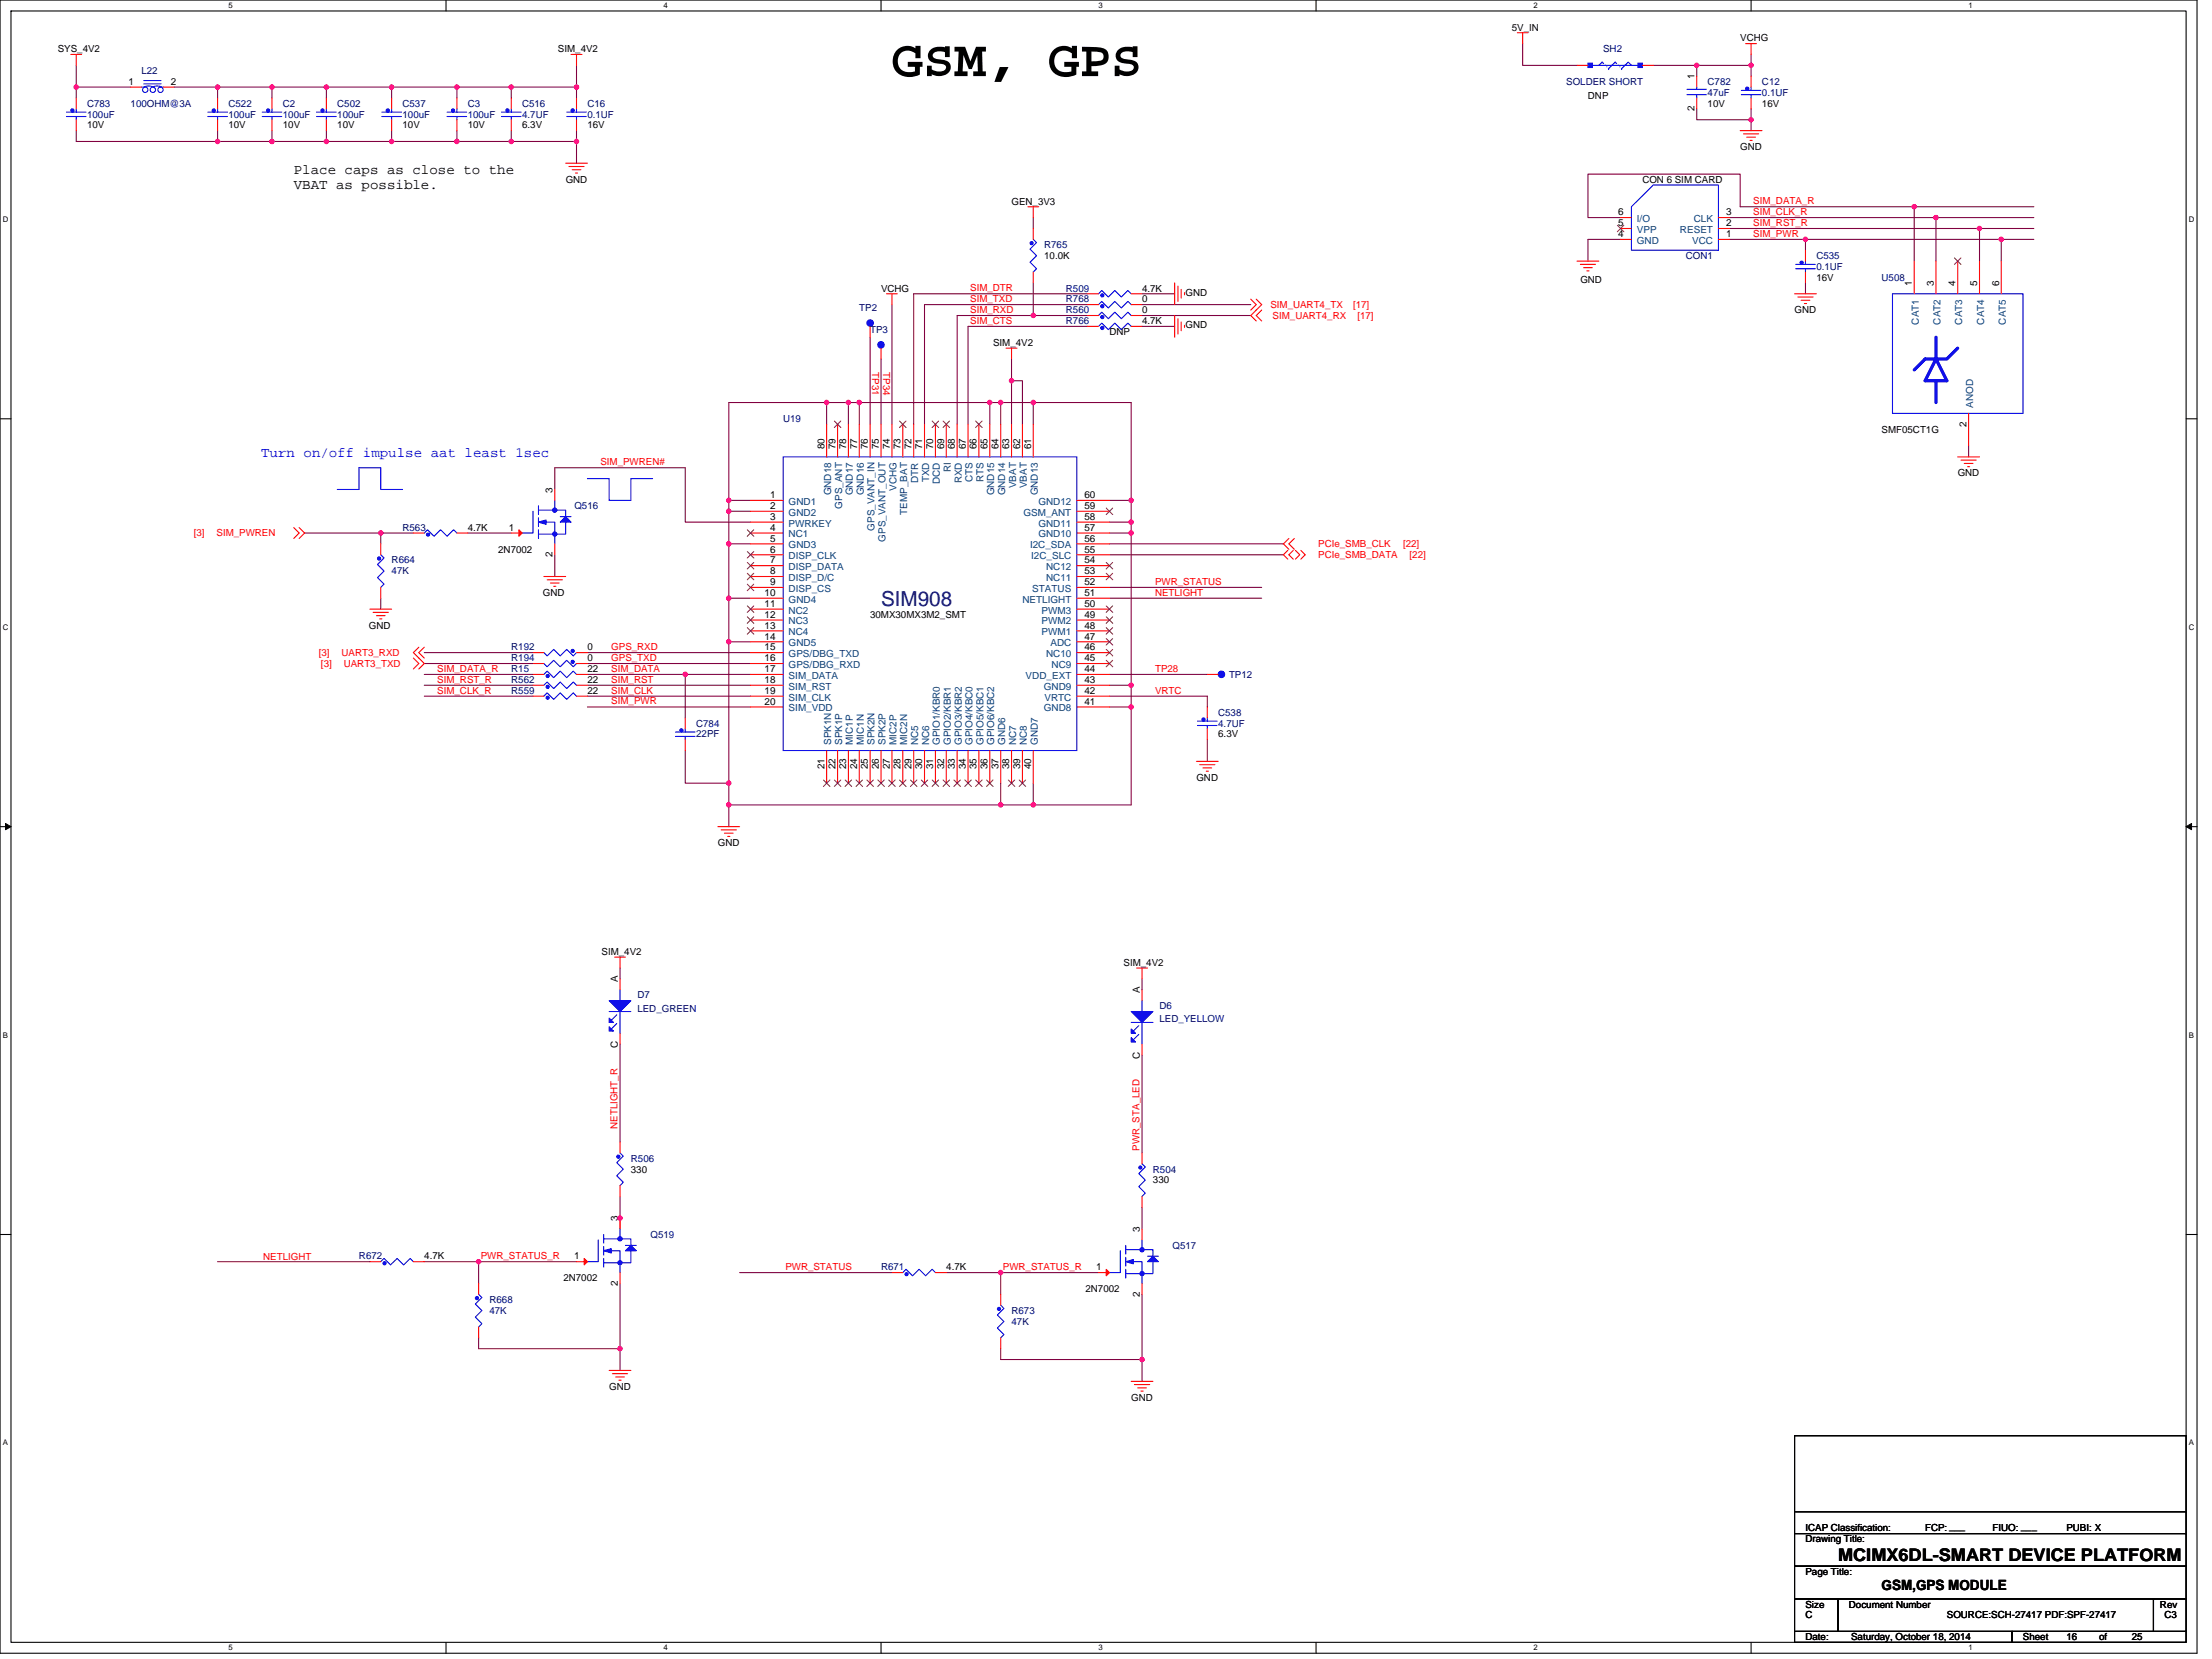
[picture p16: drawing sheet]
<svg xmlns="http://www.w3.org/2000/svg" width="610mm" height="457mm" viewBox="0 0 610 457" stroke-linecap="round" stroke-linejoin="round" font-family="sans-serif">
<defs><g id="words">
<text font-size="14.4" x="245.8" y="21">GSM, GPS</text>
<text font-size="5.7" fill="#000080" x="242.8" y="167">SIM908</text>
<text font-size="4.8" x="506.6" y="430.1">MCIMX6DL-SMART DEVICE PLATFORM</text>
<g font-size="3.9">
<text x="81" y="48.1">Place caps as close to the</text>
<text x="81" y="52">VBAT as possible.</text>
<text x="518.5" y="438.2">GSM,GPS MODULE</text>
</g>
<text font-size="3.9" fill="#00f" x="72" y="126">Turn on/off impulse aat least 1sec</text>
<g font-size="2.7">
<text x="416.6" y="8.4">5V_IN</text>
<text x="479.6" y="11.4">VCHG</text>
<text x="15.9" y="14.4">SYS_4V2</text>
<text x="153.8" y="14.4">SIM_4V2</text>
<text x="35.4" y="23.4">1</text>
<text x="47.1" y="23.4">2</text>
<text x="467" y="21.9" transform="rotate(-90 467 21.9)">1</text>
<text x="437.6" y="27.3">DNP</text>
<text x="470.6" y="29.4">10V</text>
<text x="485.6" y="29.4">16V</text>
<text x="24" y="35.4">10V</text>
<text x="63" y="35.4">10V</text>
<text x="78" y="35.4">10V</text>
<text x="92.9" y="35.4">10V</text>
<text x="110.9" y="35.4">10V</text>
<text x="128.9" y="35.4">10V</text>
<text x="143.9" y="35.4">6.3V</text>
<text x="161.9" y="35.4">16V</text>
<text x="467" y="30.6" transform="rotate(-90 467 30.6)">2</text>
<text x="479.6" y="41.4">GND</text>
<text x="155.9" y="50.4">GND</text>
<text x="452.6" y="50.4">CON 6 SIM CARD</text>
<text x="278.8" y="56.4">GEN_3V3</text>
<text x="446" y="59.4">6</text>
<text x="475.7" y="59.4">3</text>
<text x="446" y="65.4">4</text>
<text x="446" y="62.4">5</text>
<text x="475.7" y="65.4">1</text>
<text x="475.7" y="62.4">2</text>
<text x="287.8" y="71.4">10.0K</text>
<text x="435.5" y="78">GND</text>
<text x="500.6" y="77.3">16V</text>
<text x="242.8" y="80.3">VCHG</text>
<text x="314.7" y="80.3">4.7K</text>
<text x="314.7" y="83.4">0</text>
<text x="326.7" y="81.6">GND</text>
<text x="526.9" y="78.9" transform="rotate(-90 526.9 78.9)">1</text>
<text x="532.9" y="78.9" transform="rotate(-90 532.9 78.9)">3</text>
<text x="538.9" y="78.9" transform="rotate(-90 538.9 78.9)">4</text>
<text x="544.9" y="78.9" transform="rotate(-90 544.9 78.9)">5</text>
<text x="550.9" y="78.9" transform="rotate(-90 550.9 78.9)">6</text>
<text x="314.7" y="86.3">0</text>
<text x="314.7" y="89.3">4.7K</text>
<text x="494.6" y="86.3">GND</text>
<text x="273.7" y="95.3">SIM_4V2</text>
<text x="305.8" y="92.3">DNP</text>
<text x="326.7" y="90.5">GND</text>
<text x="518.5" y="119.3">SMF05CT1G</text>
<text x="541.9" y="117.5" transform="rotate(-90 541.9 117.5)">2</text>
<text x="227.2" y="123.8" transform="rotate(-90 227.2 123.8)">80</text>
<text x="230.2" y="123.8" transform="rotate(-90 230.2 123.8)">79</text>
<text x="233.2" y="123.8" transform="rotate(-90 233.2 123.8)">78</text>
<text x="236.2" y="123.8" transform="rotate(-90 236.2 123.8)">77</text>
<text x="239.2" y="123.8" transform="rotate(-90 239.2 123.8)">76</text>
<text x="242.2" y="123.8" transform="rotate(-90 242.2 123.8)">75</text>
<text x="245.2" y="123.8" transform="rotate(-90 245.2 123.8)">74</text>
<text x="248.2" y="123.8" transform="rotate(-90 248.2 123.8)">73</text>
<text x="251.2" y="123.8" transform="rotate(-90 251.2 123.8)">72</text>
<text x="254.2" y="123.8" transform="rotate(-90 254.2 123.8)">71</text>
<text x="257.2" y="123.8" transform="rotate(-90 257.2 123.8)">70</text>
<text x="260.2" y="123.8" transform="rotate(-90 260.2 123.8)">69</text>
<text x="263.2" y="123.8" transform="rotate(-90 263.2 123.8)">68</text>
<text x="266.2" y="123.8" transform="rotate(-90 266.2 123.8)">67</text>
<text x="269.2" y="123.8" transform="rotate(-90 269.2 123.8)">66</text>
<text x="272.2" y="123.8" transform="rotate(-90 272.2 123.8)">65</text>
<text x="275.2" y="123.8" transform="rotate(-90 275.2 123.8)">64</text>
<text x="278.2" y="123.8" transform="rotate(-90 278.2 123.8)">63</text>
<text x="281.2" y="123.8" transform="rotate(-90 281.2 123.8)">62</text>
<text x="284.1" y="123.8" transform="rotate(-90 284.1 123.8)">61</text>
<text x="539.5" y="131.3">GND</text>
<text x="152.3" y="135.8" transform="rotate(-90 152.3 135.8)">3</text>
<text x="212.2" y="137.3">1</text>
<text x="298.9" y="137.3">60</text>
<text x="212.2" y="140.3">2</text>
<text x="212.2" y="143.3">3</text>
<text x="298.9" y="143.3">58</text>
<text x="298.9" y="140.3">59</text>
<text x="128.9" y="146.3">4.7K</text>
<text x="140.3" y="146.3">1</text>
<text x="212.2" y="146.3">4</text>
<text x="212.2" y="149.3">5</text>
<text x="298.9" y="146.3">57</text>
<text x="298.9" y="149.3">56</text>
<text x="137.3" y="152.3">2N7002</text>
<text x="152.3" y="153.5" transform="rotate(-90 152.3 153.5)">2</text>
<text x="212.2" y="152.3">6</text>
<text x="212.2" y="155.3">7</text>
<text x="298.9" y="155.3">54</text>
<text x="298.9" y="152.3">55</text>
<text x="212.2" y="158.3">8</text>
<text x="212.2" y="161.3">9</text>
<text x="298.9" y="161.3">52</text>
<text x="298.9" y="158.3">53</text>
<text x="149.6" y="164.3">GND</text>
<text x="210.7" y="164.3">10</text>
<text x="210.7" y="167.3">11</text>
<text x="298.9" y="164.3">51</text>
<text x="298.9" y="167.3">50</text>
<text x="101.6" y="173.3">GND</text>
<text x="210.7" y="173.2">13</text>
<text x="210.7" y="170.3">12</text>
<text x="239.8" y="170.3">30MX30MX3M2_SMT</text>
<text x="298.9" y="173.2">48</text>
<text x="298.9" y="170.3">49</text>
<text x="161.9" y="179.3">0</text>
<text x="210.7" y="179.2">15</text>
<text x="210.7" y="176.3">14</text>
<text x="298.9" y="176.3">47</text>
<text x="298.9" y="179.2">46</text>
<text x="161.9" y="185.3">22</text>
<text x="161.9" y="182.2">0</text>
<text x="210.7" y="185.3">17</text>
<text x="210.7" y="182.2">16</text>
<text x="298.9" y="185.3">44</text>
<text x="298.9" y="182.2">45</text>
<text x="161.9" y="188.3">22</text>
<text x="161.9" y="191.2">22</text>
<text x="210.7" y="191.2">19</text>
<text x="210.7" y="188.2">18</text>
<text x="298.9" y="191.2">42</text>
<text x="298.9" y="188.2">43</text>
<text x="210.7" y="194.2">20</text>
<text x="298.9" y="194.2">41</text>
<text x="335.7" y="203.2">6.3V</text>
<text x="227.2" y="212" transform="rotate(-90 227.2 212)">21</text>
<text x="230.2" y="212" transform="rotate(-90 230.2 212)">22</text>
<text x="233.2" y="212" transform="rotate(-90 233.2 212)">23</text>
<text x="236.2" y="212" transform="rotate(-90 236.2 212)">24</text>
<text x="239.2" y="212" transform="rotate(-90 239.2 212)">25</text>
<text x="242.2" y="212" transform="rotate(-90 242.2 212)">26</text>
<text x="245.2" y="212" transform="rotate(-90 245.2 212)">27</text>
<text x="248.2" y="212" transform="rotate(-90 248.2 212)">28</text>
<text x="251.2" y="212" transform="rotate(-90 251.2 212)">29</text>
<text x="254.2" y="212" transform="rotate(-90 254.2 212)">30</text>
<text x="257.2" y="212" transform="rotate(-90 257.2 212)">31</text>
<text x="260.2" y="212" transform="rotate(-90 260.2 212)">32</text>
<text x="263.2" y="212" transform="rotate(-90 263.2 212)">33</text>
<text x="266.2" y="212" transform="rotate(-90 266.2 212)">34</text>
<text x="269.2" y="212" transform="rotate(-90 269.2 212)">35</text>
<text x="272.2" y="212" transform="rotate(-90 272.2 212)">36</text>
<text x="275.2" y="212" transform="rotate(-90 275.2 212)">37</text>
<text x="278.2" y="212" transform="rotate(-90 278.2 212)">38</text>
<text x="281.2" y="212" transform="rotate(-90 281.2 212)">39</text>
<text x="284.1" y="212" transform="rotate(-90 284.1 212)">40</text>
<text x="329.7" y="215.2">GND</text>
<text x="197.8" y="233.2">GND</text>
<text x="165.8" y="263.2">SIM_4V2</text>
<text x="309.6" y="266.2">SIM_4V2</text>
<text x="170.3" y="270.7" transform="rotate(-90 170.3 270.7)">A</text>
<text x="314.1" y="273.7" transform="rotate(-90 314.1 273.7)">A</text>
<text x="170.3" y="288.8" transform="rotate(-90 170.3 288.8)">C</text>
<text x="314.1" y="291.8" transform="rotate(-90 314.1 291.8)">C</text>
<text x="173.9" y="323.1">330</text>
<text x="317.7" y="326.1">330</text>
<text x="170.3" y="336.6" transform="rotate(-90 170.3 336.6)">3</text>
<text x="314.1" y="339.6" transform="rotate(-90 314.1 339.6)">3</text>
<text x="116.9" y="347.1">4.7K</text>
<text x="158.3" y="347.1">1</text>
<text x="155.3" y="353.1">2N7002</text>
<text x="260.8" y="350.1">4.7K</text>
<text x="302.1" y="350.1">1</text>
<text x="170.3" y="354.3" transform="rotate(-90 170.3 354.3)">2</text>
<text x="299.1" y="356.1">2N7002</text>
<text x="314.1" y="357.3" transform="rotate(-90 314.1 357.3)">2</text>
<text x="167.9" y="383.1">GND</text>
<text x="311.7" y="386.1">GND</text>
<text x="497.6" y="425">Drawing Title:</text>
<text x="497.6" y="422">ICAP Classification:</text>
<text x="530.5" y="422">FCP: ___</text>
<text x="549.1" y="422">FIUO: ___</text>
<text x="569.5" y="422">PUBI: X</text>
<text x="497.6" y="434">Page Title:</text>
<text x="497.6" y="443">Size</text>
<text x="509.5" y="443">Document Number</text>
<text x="595.3" y="443">Rev</text>
<text x="497.6" y="446">C</text>
<text x="536.5" y="446">SOURCE:SCH-27417 PDF:SPF-27417</text>
<text x="596.5" y="446">C3</text>
<text x="497.6" y="452">Date:</text>
<text x="510.2" y="452">Saturday, October 18, 2014</text>
<text x="557.5" y="452">Sheet</text>
<text x="569.5" y="452">16</text>
<text x="578.5" y="452">of</text>
<text x="587.5" y="452">25</text>
</g>
<g font-size="2.7" fill="#000080">
<text x="441.8" y="14.4">SH2</text>
<text x="39" y="20.4">L22</text>
<text x="431.6" y="23.4">SOLDER SHORT</text>
<text x="470.6" y="23.4">C782</text>
<text x="485.6" y="23.4">C12</text>
<text x="24" y="29.4">C783</text>
<text x="36" y="29.4">100OHM@3A</text>
<text x="63" y="29.4">C522</text>
<text x="78" y="29.4">C2</text>
<text x="92.9" y="29.4">C502</text>
<text x="110.9" y="29.4">C537</text>
<text x="128.9" y="29.4">C3</text>
<text x="143.9" y="29.4">C516</text>
<text x="161.9" y="29.4">C16</text>
<text x="470.6" y="26.4">47uF</text>
<text x="485.6" y="26.4">0.1UF</text>
<text x="24" y="32.4">100uF</text>
<text x="63" y="32.4">100uF</text>
<text x="78" y="32.4">100uF</text>
<text x="92.9" y="32.4">100uF</text>
<text x="110.9" y="32.4">100uF</text>
<text x="128.9" y="32.4">100uF</text>
<text x="143.9" y="32.4">4.7UF</text>
<text x="161.9" y="32.4">0.1UF</text>
<text x="287.8" y="68.4">R765</text>
<text x="464.6" y="71.4">CON1</text>
<text x="500.6" y="71.4">C535</text>
<text x="500.6" y="74.4">0.1UF</text>
<text x="518.5" y="77.3">U508</text>
<text x="293.8" y="80.3">R509</text>
<text x="293.8" y="83.4">R768</text>
<text x="236.8" y="85.7">TP2</text>
<text x="293.8" y="86.3">R560</text>
<text x="293.8" y="89.3">R766</text>
<text x="239.8" y="91.7">TP3</text>
<text x="215.8" y="116.3">U19</text>
<text x="158.3" y="140.3">Q516</text>
<text x="110.9" y="146.3">R563</text>
<text x="107.9" y="155.3">R664</text>
<text x="107.9" y="158.3">47K</text>
<text x="140.9" y="179.3">R192</text>
<text x="140.9" y="185.3">R15</text>
<text x="140.9" y="182.2">R194</text>
<text x="140.9" y="188.3">R562</text>
<text x="140.9" y="191.2">R559</text>
<text x="338.7" y="186.8">TP12</text>
<text x="335.7" y="197.2">C538</text>
<text x="191.9" y="200.2">C784</text>
<text x="191.9" y="203.2">22PF</text>
<text x="335.7" y="200.2">4.7UF</text>
<text x="175.7" y="275.2">D7</text>
<text x="175.7" y="278.8">LED_GREEN</text>
<text x="319.5" y="278.2">D6</text>
<text x="319.5" y="281.8">LED_YELLOW</text>
<text x="173.9" y="320.1">R506</text>
<text x="317.7" y="323.1">R504</text>
<text x="179.3" y="341.1">Q519</text>
<text x="98.9" y="347.1">R672</text>
<text x="323.1" y="344.1">Q517</text>
<text x="242.8" y="350.1">R671</text>
<text x="134.9" y="359.1">R668</text>
<text x="134.9" y="362.1">47K</text>
<text x="278.8" y="362.1">R673</text>
<text x="278.8" y="365.1">47K</text>
</g>
<g font-size="2.7" fill="#f00">
<text x="483.2" y="59.3">SIM_CLK_R</text>
<text x="483.2" y="56.3">SIM_DATA_R</text>
<text x="483.2" y="65.3">SIM_PWR</text>
<text x="483.2" y="62.3">SIM_RST_R</text>
<text x="267.4" y="80.3">SIM_DTR</text>
<text x="267.4" y="83.2">SIM_TXD</text>
<text x="267.4" y="86.3">SIM_RXD</text>
<text x="267.4" y="89.2">SIM_CTS</text>
<text x="350.1" y="84.8">SIM_UART4_TX</text>
<text x="350.7" y="87.8">SIM_UART4_RX</text>
<text x="372.9" y="84.8">[17]</text>
<text x="374.1" y="87.8">[17]</text>
<text x="240.4" y="102.5" transform="rotate(90 240.4 102.5)">TP31</text>
<text x="243.4" y="102.5" transform="rotate(90 243.4 102.5)">TP34</text>
<text x="165.5" y="128.2">SIM_PWREN#</text>
<text x="53.4" y="147.8">[3]</text>
<text x="59.7" y="147.8">SIM_PWREN</text>
<text x="363.3" y="153.8">PCIe_SMB_DATA</text>
<text x="363.3" y="150.8">PCIe_SMB_CLK</text>
<text x="386.7" y="150.8">[22]</text>
<text x="388.5" y="153.8">[22]</text>
<text x="318.3" y="161.2">PWR_STATUS</text>
<text x="318.3" y="164.3">NETLIGHT</text>
<text x="168.5" y="179.2">GPS_RXD</text>
<text x="87.8" y="180.8">[3]</text>
<text x="88.5" y="183.7">[3]</text>
<text x="94.1" y="180.8">UART3_RXD</text>
<text x="94.7" y="183.7">UART3_TXD</text>
<text x="120.5" y="185.2">SIM_DATA_R</text>
<text x="168.5" y="182.2">GPS_TXD</text>
<text x="168.5" y="185.2">SIM_DATA</text>
<text x="318.3" y="185.3">TP28</text>
<text x="120.5" y="188.2">SIM_RST_R</text>
<text x="120.5" y="191.2">SIM_CLK_R</text>
<text x="168.5" y="191.2">SIM_CLK</text>
<text x="168.5" y="188.2">SIM_RST</text>
<text x="318.3" y="191.3">VRTC</text>
<text x="168.5" y="194.1">SIM_PWR</text>
<text x="170.2" y="311.1" transform="rotate(-90 170.2 311.1)">NETLIGHT_R</text>
<text x="314" y="317.1" transform="rotate(-90 314 317.1)">PWR_STA_LED</text>
<text x="72.6" y="347.1">NETLIGHT</text>
<text x="132.5" y="347">PWR_STATUS_R</text>
<text x="216.4" y="350">PWR_STATUS</text>
<text x="276.4" y="350">PWR_STATUS_R</text>
</g>
<g font-size="2.7" fill="#004080">
<text x="451.1" y="64.2">VPP</text>
<text x="451.1" y="61.2">I/O</text>
<text x="463" y="64.2">RESET</text>
<text x="466.8" y="61.2">CLK</text>
<text x="451.1" y="67.2">GND</text>
<text x="466.3" y="67.2">VCC</text>
<text x="528.8" y="89.5" transform="rotate(-90 528.8 89.5)">CAT1</text>
<text x="534.8" y="89.5" transform="rotate(-90 534.8 89.5)">CAT2</text>
<text x="540.8" y="89.5" transform="rotate(-90 540.8 89.5)">CAT3</text>
<text x="546.8" y="89.5" transform="rotate(-90 546.8 89.5)">CAT4</text>
<text x="552.8" y="89.5" transform="rotate(-90 552.8 89.5)">CAT5</text>
<text x="543.8" y="112.4" transform="rotate(-90 543.8 112.4)">ANOD</text>
<text x="262" y="130.2" transform="rotate(-90 262 130.2)">RI</text>
<text x="229.1" y="136.5" transform="rotate(-90 229.1 136.5)">GND18</text>
<text x="235.1" y="136.5" transform="rotate(-90 235.1 136.5)">GND17</text>
<text x="238.1" y="136.5" transform="rotate(-90 238.1 136.5)">GND16</text>
<text x="247.1" y="135.3" transform="rotate(-90 247.1 135.3)">VCHG</text>
<text x="253" y="133" transform="rotate(-90 253 133)">DTR</text>
<text x="256" y="132.9" transform="rotate(-90 256 132.9)">TXD</text>
<text x="259" y="133.3" transform="rotate(-90 259 133.3)">DCD</text>
<text x="265" y="133.2" transform="rotate(-90 265 133.2)">RXD</text>
<text x="268" y="132.9" transform="rotate(-90 268 132.9)">CTS</text>
<text x="271" y="132.9" transform="rotate(-90 271 132.9)">RTS</text>
<text x="274" y="136.5" transform="rotate(-90 274 136.5)">GND15</text>
<text x="277" y="136.5" transform="rotate(-90 277 136.5)">GND14</text>
<text x="280" y="134.6" transform="rotate(-90 280 134.6)">VBAT</text>
<text x="283" y="134.6" transform="rotate(-90 283 134.6)">VBAT</text>
<text x="286" y="136.5" transform="rotate(-90 286 136.5)">GND13</text>
<text x="217.3" y="139.1">GND1</text>
<text x="217.3" y="142.1">GND2</text>
<text x="232.1" y="140.2" transform="rotate(-90 232.1 140.2)">GPS_ANT</text>
<text x="250" y="141.9" transform="rotate(-90 250 141.9)">TEMP_BAT</text>
<text x="282" y="142.1">GSM_ANT</text>
<text x="286.2" y="139.1">GND12</text>
<text x="217.3" y="145.1">PWRKEY</text>
<text x="217.3" y="148.1">NC1</text>
<text x="241" y="146.2" transform="rotate(-90 241 146.2)">GPS_VANT_IN</text>
<text x="244.1" y="149.3" transform="rotate(-90 244.1 149.3)">GPS_VANT_OUT</text>
<text x="286.2" y="148.1">GND10</text>
<text x="286.2" y="145.1">GND11</text>
<text x="217.3" y="151.1">GND3</text>
<text x="217.3" y="154.1">DISP_CLK</text>
<text x="283.9" y="151.1">I2C_SDA</text>
<text x="284.2" y="154.1">I2C_SLC</text>
<text x="217.3" y="157.1">DISP_DATA</text>
<text x="217.3" y="160.1">DISP_D/C</text>
<text x="288.3" y="160.1">NC11</text>
<text x="288.3" y="157.1">NC12</text>
<text x="217.3" y="163.1">DISP_CS</text>
<text x="217.3" y="166.1">GND4</text>
<text x="281.7" y="166.1">NETLIGHT</text>
<text x="284.5" y="163.1">STATUS</text>
<text x="217.3" y="172.1">NC3</text>
<text x="217.3" y="169.1">NC2</text>
<text x="287" y="172.1">PWM2</text>
<text x="287" y="169.1">PWM3</text>
<text x="217.3" y="178.1">GND5</text>
<text x="217.3" y="175.1">NC4</text>
<text x="287" y="175.1">PWM1</text>
<text x="289.5" y="178.1">ADC</text>
<text x="217.3" y="184.1">GPS/DBG_RXD</text>
<text x="217.3" y="181.1">GPS/DBG_TXD</text>
<text x="288.3" y="181.1">NC10</text>
<text x="289.8" y="184.1">NC9</text>
<text x="217.3" y="190.1">SIM_RST</text>
<text x="217.3" y="187.1">SIM_DATA</text>
<text x="282.7" y="187.1">VDD_EXT</text>
<text x="287.7" y="190.1">GND9</text>
<text x="217.3" y="196">SIM_VDD</text>
<text x="217.3" y="193.1">SIM_CLK</text>
<text x="287.7" y="196">GND8</text>
<text x="287.8" y="193.1">VRTC</text>
<text x="229.1" y="205.3" transform="rotate(-90 229.1 205.3)">SPK1N</text>
<text x="232.1" y="205.3" transform="rotate(-90 232.1 205.3)">SPK1P</text>
<text x="235.1" y="205.3" transform="rotate(-90 235.1 205.3)">MIC1P</text>
<text x="238.1" y="205.3" transform="rotate(-90 238.1 205.3)">MIC1N</text>
<text x="241" y="205.3" transform="rotate(-90 241 205.3)">SPK2N</text>
<text x="244.1" y="205.3" transform="rotate(-90 244.1 205.3)">SPK2P</text>
<text x="247.1" y="205.3" transform="rotate(-90 247.1 205.3)">MIC2P</text>
<text x="250" y="205.3" transform="rotate(-90 250 205.3)">MIC2N</text>
<text x="253" y="205.3" transform="rotate(-90 253 205.3)">NC5</text>
<text x="256" y="205.3" transform="rotate(-90 256 205.3)">NC6</text>
<text x="259" y="205.3" transform="rotate(-90 259 205.3)">GPIO1/KBR0</text>
<text x="262" y="205.3" transform="rotate(-90 262 205.3)">GPIO2/KBR1</text>
<text x="265" y="205.3" transform="rotate(-90 265 205.3)">GPIO3/KBR2</text>
<text x="268" y="205.3" transform="rotate(-90 268 205.3)">GPIO4/KBC0</text>
<text x="271" y="205.3" transform="rotate(-90 271 205.3)">GPIO5/KBC1</text>
<text x="274" y="205.3" transform="rotate(-90 274 205.3)">GPIO6/KBC2</text>
<text x="277" y="205.3" transform="rotate(-90 277 205.3)">GND6</text>
<text x="280" y="205.3" transform="rotate(-90 280 205.3)">NC7</text>
<text x="283" y="205.3" transform="rotate(-90 283 205.3)">NC8</text>
<text x="286" y="205.3" transform="rotate(-90 286 205.3)">GND7</text>
</g>
<g font-size="2.1">
<text x="63" y="2.3">5</text>
<text x="182.9" y="2.3">4</text>
<text x="302.7" y="2.3">3</text>
<text x="422.6" y="2.3">2</text>
<text x="542.5" y="2.3">1</text>
<text x=".8" y="61.2">D</text>
<text x="603.2" y="61.2">D</text>
<text x=".8" y="173.5">C</text>
<text x="603.2" y="173.5">C</text>
<text x=".8" y="285.9">B</text>
<text x="603.2" y="285.9">B</text>
<text x=".8" y="398.3">A</text>
<text x="603.2" y="398.3">A</text>
<text x="63" y="454.9">5</text>
<text x="182.9" y="454.9">4</text>
<text x="302.7" y="454.9">3</text>
<text x="422.6" y="454.9">2</text>
<text x="542.5" y="454.9">1</text>
</g>
</g></defs>
<path d="M0 0h605.5v455.6h-605.5zM3 3h599.5v449.6h-599.5z" fill="none" stroke="#000" stroke-width=".3"/>
<g fill="#fff">
<path d="M63 .3h1.2v2.4h-1.2z"/>
<path d="M63 452.9h1.2v2.4h-1.2z"/>
</g>
<path d="M122.9 0v3M122.9 452.6v3" fill="none" stroke="#000" stroke-width=".3"/>
<g fill="#fff">
<path d="M182.9 .3h1.1v2.4h-1.1z"/>
<path d="M182.9 452.9h1.1v2.4h-1.1z"/>
</g>
<path d="M242.8 0v3M242.8 452.6v3" fill="none" stroke="#000" stroke-width=".3"/>
<g fill="#fff">
<path d="M302.7 .3h1.2v2.4h-1.2z"/>
<path d="M302.7 452.9h1.2v2.4h-1.2z"/>
</g>
<path d="M362.7 0v3M362.7 452.6v3" fill="none" stroke="#000" stroke-width=".3"/>
<g fill="#fff">
<path d="M422.6 .3h1.2v2.4h-1.2z"/>
<path d="M422.6 452.9h1.2v2.4h-1.2z"/>
</g>
<path d="M482.6 0v3M482.6 452.6v3" fill="none" stroke="#000" stroke-width=".3"/>
<g fill="#fff">
<path d="M542.5 .3h1.2v2.4h-1.2z"/>
<path d="M542.5 452.9h1.2v2.4h-1.2z"/>
<path d="M.8 59.2h1.5v2.4h-1.5z"/>
<path d="M603.2 59.2h1.6v2.4h-1.6z"/>
<path d="M.8 171.6h1.5v2.4h-1.5z"/>
<path d="M603.2 171.6h1.6v2.4h-1.6z"/>
</g>
<path d="M0 115.4h3M602.5 115.4h3" fill="none" stroke="#000" stroke-width=".3"/>
<g fill="#fff">
<path d="M.8 284h1.4v2.4h-1.4z"/>
<path d="M603.2 284h1.4v2.4h-1.4z"/>
</g>
<path d="M0 227.8h3M602.5 227.8h3" fill="none" stroke="#000" stroke-width=".3"/>
<path d="M1.5 226.9l1.5 .9-1.5 .9zM602.5 227.8l1.5-.9v1.8z" fill="#000" stroke="#000" stroke-width=".28"/>
<g fill="#fff">
<path d="M.7 396.4h1.5v2.4h-1.5z"/>
<path d="M603.2 396.4h1.4v2.4h-1.4z"/>
</g>
<path d="M0 340.2h3M602.5 340.2h3M494.6 395.7h107.9v26.9h-107.9zM494.6 416.6h107.9M494.6 422.6h107.9v9h-107.9zM494.6 431.6h107.9v9h-107.9zM494.6 449.6h59.9v3h-59.9zM494.6 440.6h12v9h-12zM506.6 440.6h86.9v9h-86.9zM554.5 449.6h48v3h-48zM593.5 440.6h9v9h-9z" fill="none" stroke="#000" stroke-width=".3"/>
<g fill="none" stroke="#00f" stroke-width=".3">
<path d="M438.8 18h1.8M440.6 18h9l-.9-.9-1.8 1.8M441.5 17.1l-.9 .9M445.1 17.1l-1.8 1.8M449.6 18h1.8M18.3 32.1h5.4M18.3 30.9h5.4M21 32.1v.9M21 30v.9M39 24h.9M39.6 23.1h4.8M39.6 22.2h4.8"/>
<path d="M39.8 23.9l1.1-.2 1.1 .2M42.2 23.9l1.1-.2 1.1 .2M44.1 24h.9M57.3 32.1h5.4M57.3 30.9h5.4M60 32.1v.9M60 30v.9M72.3 32.1h5.4M72.3 30.9h5.4M75 32.1v.9M75 30v.9M87.2 32.1h5.4"/>
<path d="M87.2 30.9h5.4M89.9 32.1v.9M89.9 30v.9M105.2 32.1h5.4M105.2 30.9h5.4M107.9 32.1v.9M107.9 30v.9M123.2 32.1h5.4M123.2 30.9h5.4M125.9 32.1v.9M125.9 30v.9M138.2 32.1h5.4"/>
<path d="M138.2 30.9h5.4M140.9 32.1v.9M140.9 30v.9M156.2 32.1h5.4M156.2 30.9h5.4M158.9 32.1v.9M158.9 30v.9M464.9 26.1h5.4M464.9 24.6h5.4M467.6 24v.6M467.6 26.1v.9M479.9 26.1h5.4"/>
<path d="M479.9 24.9h5.4M482.6 26.1v.9M482.6 24v.9M449.6 57l6-6h18v18h-24zM284.8 66l.9 .9-1.8 1.8 1.8 1.8-1.8 1.8 1.8 1.8-.9 .9M494.9 74.1h5.4M494.9 72.9h5.4M497.6 74.1v.9M497.6 72v.9M302.7 81l.9-.9 1.8 1.8 1.8-1.8 1.8 1.8 1.8-1.8 .9 .9M302.7 83.9l.9-.8 1.8 1.8 1.8-1.8 1.8 1.8 1.8-1.8 .9 .8M302.7 87l.9-1 1.8 1.8 1.8-1.8 1.8 1.8 1.8-1.8 .9 1"/>
<path d="M302.7 89.9l.9-.9 1.8 1.8 1.8-1.8 1.8 1.8 1.8-1.8 .9 .9M521.5 81h36v32.9h-36zM92.9 134.9h6v-6h6v6h6M148.4 139.4v2.4M152.9 137.9v2.7M161.9 131.9h6v6h6v-6h6M215.8 125.9h81v80.9h-81zM104.9 152.9l.9 .9-1.8 1.8 1.8 1.8-1.8 1.8 1.8 1.8-.9 .9M116.9 146.9l.9-.9 1.8 1.8 1.8-1.8 1.8 1.8 1.8-1.8 .9 .9M146.9 140.9v6h-3M148.4 140.6h7.5v1.8M148.4 146v2.4"/>
<path d="M148.4 142.7v2.4M149.9 143.9h3v6M154.4 142.4h3M155.9 143.9v3.3h-7.5M149.9 179.9l.9 .9 1.8-1.8 1.8 1.8 1.8-1.8 1.8 1.8 .9-.9M149.9 185.9l.9-.9 1.8 1.8 1.8-1.8 1.8 1.8 1.8-1.8 .9 .9M149.9 182.9l.9 .8 1.8-1.7 1.8 1.7 1.8-1.7 1.8 1.7 .9-.8M149.9 188.8l.9-.8 1.8 1.8 1.8-1.8 1.8 1.8 1.8-1.8 .9 .8M149.9 191.9l.9-1 1.8 1.8 1.8-1.8 1.8 1.8 1.8-1.8 .9 1M330 199.9h5.4M330 198.7h5.4M332.7 199.9v1"/>
<path d="M332.7 197.8v.9M186.2 202.9h5.4M186.2 201.7h5.4M188.8 202.9v.9M188.8 200.9v.8M167.9 278.8h6M170 279.7l-1.5 1.5M170.9 272.8v3M170.9 278.8v6M314.7 275.8v3M170 282.1l-1.5 1.5M311.7 281.8h6"/>
<path d="M313.8 282.7l-1.5 1.5M313.8 285.1l-1.5 1.5M314.7 281.8v6M170.9 317.7l.9 .9-1.8 1.8 1.8 1.8-1.8 1.8 1.8 1.8-.9 .9M170.9 338.7v2.7M314.7 320.7l.9 .9-1.8 1.8 1.8 1.8-1.8 1.8 1.8 1.8-.9 .9M104.9 347.7l.9-.9 1.8 1.8 1.8-1.8 1.8 1.8 1.8-1.8 .9 .9M131.9 356.7l.9 .9-1.8 1.8 1.8 1.8-1.8 1.8 1.8 1.8-.9 .9M164.9 341.7v6h-3M166.4 341.4h7.5v1.8M166.4 346.8v2.4M166.4 343.5v2.4"/>
<path d="M166.4 340.2v2.4M167.9 344.7h3v6M172.4 343.2h3M173.9 344.7v3.3h-7.5M248.8 350.7l.9-.9 1.8 1.8 1.8-1.8 1.8 1.8 1.8-1.8 .9 .9M275.8 359.7l.9 .9-1.8 1.8 1.8 1.8-1.8 1.8 1.8 1.8-.9 .9M308.7 344.7v6h-2.9M310.2 344.4h7.5v1.8M310.2 349.8v2.4M310.2 346.5v2.4M310.2 343.2v2.4M311.7 347.7h3v6"/>
<path d="M314.7 341.7v2.7M316.2 346.2h3M317.7 347.7v3.3h-7.5"/>
<circle cx="40" cy="24.7" r=".74"/>
<circle cx="42.1" cy="24.7" r=".74"/>
<circle cx="44.2" cy="24.7" r=".74"/>
</g>
<g fill="none" stroke="#800040" stroke-width=".3">
<path d="M21 18v6h15M158.9 18v6M419.6 12v6h15M455.6 18h12M482.6 15v3M482.6 18v3M482.6 18h-15v3M21 24v3M21 36v3h39M48 24h12M60 24v3M60 36v3h15"/>
<path d="M60 24h29.9M75 24v3M75 36v3h14.9M89.9 24v3M89.9 24h36M89.9 36v3h18M107.9 24v3M107.9 36v3h18M125.9 24v3M125.9 24h15M125.9 36v3h15M140.9 24v3"/>
<path d="M140.9 24h18M140.9 36v3h18M158.9 24v3M158.9 36v3M158.9 39v6M467.6 30v3h15v3M482.6 30v3M284.8 60v3M476.6 60h56.9M527.5 57h-47.9v-9h-42v12h9M560.5 60h-27v12M560.5 57h-33v15"/>
<path d="M284.8 78v9h14.9M446.6 66h-9v6M476.6 63h68.9M476.6 66h21M497.6 66v3M497.6 78v3M497.6 66h53.9M560.5 66h-9v6M560.5 63h-15v9M239.8 92.9v24M242.8 98.9v18M245.8 83.9v33"/>
<path d="M278.8 98.9v6M284.8 87h-21v29.9M299.7 81h-47.9v35.9M299.7 89.9h-32.9v27M299.7 83.9h-44.9v33M314.7 81h9M314.7 89.9h9M314.7 87h30M314.7 83.9h30M227.8 110.9v6M227.8 110.9h-26.9v27M227.8 110.9h6v6"/>
<path d="M233.8 110.9h3v6M236.8 110.9h36M272.8 110.9v6M272.8 110.9h3M275.8 110.9v6M275.8 110.9h9v6M278.8 104.9v12M278.8 104.9h3v12M284.8 110.9h26.9v27M152.9 134.9v-6h35.9v15h18M206.8 137.9h-5.9v3M305.8 137.9h5.9"/>
<path d="M311.7 137.9v6M542.5 122.9v3M83.9 146.9h21M104.9 146.9v3M104.9 146.9h9M128.9 146.9h12M152.9 152.9v6M200.9 140.9v9M200.9 140.9h5.9M206.8 149.9h-5.9v15M305.8 149.9h47.9M305.8 152.9h47.9"/>
<path d="M305.8 143.9h5.9M305.8 146.9h5.9M311.7 143.9v3M311.7 146.9v41.9M104.9 164.9v3M116.9 179.9h30M161.9 179.9h44.9M200.9 176.9v38.9M200.9 176.9h5.9M200.9 164.9v12M200.9 164.9h5.9M305.8 164.9h41.9"/>
<path d="M305.8 161.9h41.9M116.9 185.9h30M116.9 188.8h30M116.9 191.9h30M116.9 182.9h30M161.9 185.9h26.9M161.9 182.9h44.9M161.9 191.9h44.9M161.9 188.8h44.9M161.9 194.8h44.9M206.8 185.9h-18v11.9M305.8 191.9h26.9v2.9"/>
<path d="M305.8 185.9h26.9M305.8 188.8h5.9M311.7 194.8v27h-26.9M311.7 188.8v6h-5.9M188.8 206.8v9h12.1v6M275.8 215.8v6M284.8 215.8v6M332.7 203.8v6M200.9 221.8h74.9M200.9 221.8v6M275.8 221.8h9M170.9 266.8v3"/>
<path d="M314.7 269.8v3M170.9 287.8v26.9M314.7 290.8v26.9M170.9 329.7v9M314.7 332.7v6M60 347.7h41.9M116.9 347.7h15M131.9 347.7v6M131.9 347.7h27M170.9 353.7v18M203.8 350.7h42M260.8 350.7h15"/>
<path d="M275.8 350.7h26.9M275.8 350.7v6M314.7 356.7v18M131.9 368.7v3h39M170.9 371.7v6M275.8 371.7v3h38.9M314.7 374.7v6"/>
</g>
<g fill="#f0f" stroke="#f0f" stroke-width=".3">
<circle cx="467.6" cy="18" r=".58"/>
<circle cx="21" cy="24" r=".59"/>
<circle cx="60" cy="24" r=".59"/>
<circle cx="75" cy="24" r=".59"/>
<circle cx="89.9" cy="24" r=".59"/>
<circle cx="107.9" cy="24" r=".59"/>
<circle cx="125.9" cy="24" r=".59"/>
<circle cx="158.9" cy="24" r=".59"/>
<circle cx="140.9" cy="24" r=".59"/>
<circle cx="60" cy="39" r=".59"/>
<circle cx="75" cy="39" r=".59"/>
<circle cx="89.9" cy="39" r=".59"/>
<circle cx="107.9" cy="39" r=".59"/>
<circle cx="125.9" cy="39" r=".59"/>
<circle cx="140.9" cy="39" r=".59"/>
<circle cx="158.9" cy="39" r=".59"/>
<circle cx="278.8" cy="104.9" r=".59"/>
<circle cx="200.8" cy="221.8" r=".59"/>
<circle cx="275.8" cy="221.8" r=".59"/>
<circle cx="200.8" cy="215.8" r=".59"/>
<circle cx="200.8" cy="176.8" r=".59"/>
<circle cx="200.8" cy="164.9" r=".59"/>
<circle cx="200.8" cy="149.9" r=".59"/>
<circle cx="200.8" cy="140.9" r=".59"/>
<circle cx="200.8" cy="137.9" r=".59"/>
<circle cx="275.8" cy="110.9" r=".59"/>
<circle cx="272.8" cy="110.9" r=".59"/>
<circle cx="227.8" cy="110.9" r=".59"/>
<circle cx="233.8" cy="110.9" r=".59"/>
<circle cx="236.8" cy="110.9" r=".59"/>
<circle cx="284.8" cy="221.8" r=".59"/>
<circle cx="311.7" cy="137.9" r=".59"/>
<circle cx="284.8" cy="110.9" r=".59"/>
<circle cx="311.7" cy="194.8" r=".59"/>
<circle cx="275.8" cy="350.7" r=".59"/>
<circle cx="314.7" cy="374.7" r=".59"/>
<circle cx="170.9" cy="335.7" r=".59"/>
<circle cx="131.9" cy="347.7" r=".59"/>
<circle cx="170.9" cy="371.7" r=".59"/>
<circle cx="188.8" cy="185.8" r=".59"/>
<circle cx="545.5" cy="63" r=".59"/>
<circle cx="533.5" cy="60" r=".59"/>
<circle cx="497.5" cy="65.9" r=".59"/>
<circle cx="551.5" cy="66" r=".59"/>
<circle cx="104.9" cy="146.9" r=".59"/>
<circle cx="311.7" cy="143.9" r=".59"/>
<circle cx="311.7" cy="146.9" r=".59"/>
<circle cx="311.7" cy="188.8" r=".59"/>
<circle cx="527.5" cy="57" r=".59"/>
<circle cx="482.6" cy="18" r=".58"/>
<circle cx="482.6" cy="33" r=".58"/>
<circle cx="284.8" cy="86.9" r=".59"/>
</g>
<g fill="none" stroke="#f00" stroke-width=".3">
<path d="M19.5 15h3M21 15v3M157.4 15h3M158.9 15v3M418.1 9h3M419.6 9v3M434.6 18h3M452.6 18h3M481.1 12h3M482.6 12v3M21 27v3M21 33v3"/>
<path d="M36 24h3M45 24h3M60 27v3M60 33v3M75 27v3M75 33v3M89.9 27v3M89.9 33v3M107.9 27v3M107.9 33v3M125.9 27v3M125.9 33v3"/>
<path d="M140.9 27v3M140.9 33v3M158.9 27v3M158.9 33v3M467.6 21v3M467.6 27v3M479.6 36h6M480.5 36.9h4.2M481.4 37.8h2.4M482.3 38.7h.6M482.6 21v3M482.6 27v3"/>
<path d="M155.9 45h6M156.8 45.9h4.2M157.7 46.8h2.4M158.6 47.7h.6M283.3 57h3M284.8 57v3M446.6 60h3M473.6 60h3M284.8 63v3M284.8 75v3M323.7 78v5.9M324.6 78.8v4.3"/>
<path d="M325.5 79.8v2.3M434.6 72h6M435.5 72.9h4.2M436.4 73.8h2.4M437.3 74.7h.6M446.6 66h3M446.6 63h3M473.6 66h3M473.6 63h3M497.6 69v3M497.6 75v3M527.5 72v9"/>
<path d="M533.5 72v9M539.5 72v9M545.5 72v9M551.5 72v9M239.8 89.9v3M242.8 95.9v3M244.3 81h3M245.8 81v2.9M277.3 95.9h3M278.8 95.9v3M299.7 81h3M299.7 83.9h3"/>
<path d="M299.7 87h3M299.7 89.9h3M311.7 81h3M311.7 83.9h3M311.7 87h3M311.7 89.9h3M323.7 87v5.9M324.6 87.8v4.3M325.5 88.8v2.3M326.4 80.6v.7M326.4 89.6v.7M344.7 82.4l1.5 1.5-1.5 1.5"/>
<path d="M346.2 82.4l1.5 1.5-3 3.1 1.5 1.5M347.7 85.4l-1.5 1.6 1.5 1.5M494.6 81h6M495.5 81.9h4.2M496.4 82.8h2.4M497.3 83.7h.6M227.8 116.9v9M230.8 116.9v9M233.8 116.9v9M236.8 116.9v9M239.8 116.9v9M242.8 116.9v9"/>
<path d="M245.8 116.9v9M248.8 116.9v9M251.8 116.9v9M254.8 116.9v9M257.8 116.9v9M260.8 116.9v9M263.8 116.9v9M266.8 116.9v9M269.8 116.9v9M272.8 116.9v9M275.8 116.9v9M278.8 116.9v9"/>
<path d="M281.8 116.9v9M284.8 116.9v9M542.5 113.9v9M152.9 134.9v3M206.8 137.9h9M296.8 137.9h9M539.5 125.9h6M540.4 126.8h4.2M541.3 127.7h2.4M542.2 128.6h.6M81 145.4l1.4 1.5-1.4 1.5M82.4 145.4l1.5 1.5-1.5 1.5"/>
<path d="M104.9 149.9v3M113.9 146.9h3M125.9 146.9h3M140.9 146.9h3M149.9 158.9h6M150.8 159.8h4.2M152.9 149.9v3M206.8 140.9h9M206.8 143.9h9M206.8 146.9h9M206.8 149.9h9M206.8 152.9h9"/>
<path d="M206.8 155.9h9M206.8 158.9h9M296.8 158.9h9M296.8 155.9h9M296.8 152.9h9M296.8 149.9h9M296.8 146.9h9M296.8 143.9h9M296.8 140.9h9M354.9 151.7l-1.2 1.2 1.2 1.2M355.2 148.4l-1.5 1.5 1.5 1.5M356.4 151.7l-1.2 1.2 1.2 1.2"/>
<path d="M356.7 148.4l-1.5 1.5 1.5 1.5M357 151.7l1.2 1.2-1.2 1.2M358.5 151.7l1.2 1.2-1.2 1.2M101.9 167.9h6M102.8 168.8h4.2M103.7 169.7h2.4M104.6 170.6h.6M104.9 161.9v3M115.4 178.4l-1.5 1.5 3 3-1.5 1.5M116.9 178.4l-1.5 1.5 1.5 1.5M146.9 179.9h3M151.7 160.7h2.4"/>
<path d="M152.6 161.6h.6M158.9 179.9h3M206.8 161.9h9M206.8 164.9h9M206.8 179.9h9M206.8 176.9h9M206.8 173.9h9M206.8 170.9h9M206.8 167.9h9M296.8 179.9h9M296.8 176.9h9M296.8 173.9h9"/>
<path d="M296.8 170.9h9M296.8 167.9h9M296.8 164.9h9M296.8 161.9h9M113.9 181.4l1.5 1.5-1.5 1.5M146.9 185.9h3M146.9 182.9h3M146.9 188.8h3M146.9 191.9h3M158.9 185.9h3M158.9 182.9h3M158.9 188.8h3"/>
<path d="M158.9 191.9h3M188.8 197.8v3.1M206.8 194.8h9M206.8 191.9h9M206.8 188.8h9M206.8 185.9h9M206.8 182.9h9M296.8 194.8h9M296.8 191.9h9M296.8 188.8h9M296.8 185.9h9M296.8 182.9h9"/>
<path d="M332.7 185.9h3M332.7 194.8v3M188.8 203.8v3M227.8 206.8v9M230.8 206.8v9M233.8 206.8v9M236.8 206.8v9M239.8 206.8v9M242.8 206.8v9M245.8 206.8v9M248.8 206.8v9M251.8 206.8v9"/>
<path d="M254.8 206.8v9M257.8 206.8v9M260.8 206.8v9M263.8 206.8v9M266.8 206.8v9M269.8 206.8v9M272.8 206.8v9M275.8 206.8v9M278.8 206.8v9M281.8 206.8v9M284.8 206.8v9M329.7 209.8h6"/>
<path d="M330.6 210.7h4.2M331.5 211.6h2.4M332.4 212.5h.6M332.7 200.9v2.9M197.8 227.8h6M198.7 228.7h4.2M199.6 229.6h2.4M200.5 230.5h.6M169.4 263.8h3M170.9 263.8v3M170.9 269.8v3M313.2 266.8h3"/>
<path d="M314.7 266.8v3M314.7 272.8v3M170.9 284.8v3M314.7 287.8v3M170.9 314.7v3M314.7 317.7v3M170.9 326.7v3M170.9 335.7v3M314.7 338.7v3M314.7 329.7v3M101.9 347.7h3M113.9 347.7h3"/>
<path d="M131.9 353.7v3M158.9 347.7h3M170.9 350.7v3M245.8 350.7h3M257.8 350.7h3M275.8 356.7v3M302.7 350.7h3.1M314.7 353.7v3M131.9 365.7v3M167.9 377.7h6M168.8 378.6h4.2M169.7 379.5h2.4"/>
<path d="M275.8 368.7v3M170.6 380.4h.6M311.7 380.7h6M312.6 381.6h4.2M313.5 382.5h2.4M314.4 383.4h.6"/>
</g>
<g fill="#00f" stroke="#00f" stroke-width=".3">
<path d="M311.7 278.8h6l-3 3z" fill-rule="evenodd"/>
<path d="M311.7 283.6l1.2 1.2h-1.2z" fill-rule="evenodd"/>
<path d="M311.7 286l1.2 1.2h-1.2z" fill-rule="evenodd"/>
<path d="M317.7 346.2l1.5 1.5h-3z" fill-rule="evenodd"/>
<path d="M310.2 347.7l2.1-.6v1.2z" fill-rule="evenodd"/>
<path d="M155.9 142.4l1.5 1.5h-3z" fill-rule="evenodd"/>
<path d="M148.4 143.9l2.1-.6v1.2z" fill-rule="evenodd"/>
<path d="M172.4 344.7l1.5-1.5 1.5 1.5z" fill-rule="evenodd"/>
<path d="M166.4 344.7l2.1-.6v1.2z" fill-rule="evenodd"/>
<path d="M167.9 275.8h6l-3 3z" fill-rule="evenodd"/>
<path d="M167.9 280.6l1.2 1.2h-1.2z" fill-rule="evenodd"/>
<path d="M167.9 283l1.2 1.2h-1.2z" fill-rule="evenodd"/>
<path d="M437.6 17.4v1.2h1.2v-1.2z" fill-rule="evenodd"/>
<path d="M451.4 17.4v1.2h1.2v-1.2z" fill-rule="evenodd"/>
<circle cx="336.6" cy="185.8" r=".89"/>
<circle cx="187.8" cy="201.3" r=".44"/>
<circle cx="73.9" cy="30.4" r=".44"/>
<circle cx="131.4" cy="357.7" r=".45"/>
<circle cx="284.3" cy="67" r=".43"/>
<circle cx="275.3" cy="360.7" r=".44"/>
<circle cx="331.7" cy="198.3" r=".44"/>
<circle cx="303.8" cy="81.4" r=".44"/>
<circle cx="249.8" cy="351.1" r=".43"/>
<circle cx="314.7" cy="344.4" r=".59"/>
<circle cx="314.7" cy="351" r=".59"/>
<circle cx="139.8" cy="30.4" r=".44"/>
<circle cx="58.9" cy="30.4" r=".44"/>
<circle cx="496.5" cy="72.4" r=".44"/>
<circle cx="481.5" cy="24.4" r=".45"/>
<circle cx="157.8" cy="30.4" r=".45"/>
<circle cx="150.9" cy="186.3" r=".43"/>
<circle cx="152.9" cy="140.6" r=".59"/>
<circle cx="152.9" cy="147.2" r=".58"/>
<circle cx="303.8" cy="84.4" r=".45"/>
<circle cx="157.8" cy="182.4" r=".44"/>
<circle cx="150.9" cy="189.3" r=".44"/>
<circle cx="170.4" cy="318.8" r=".45"/>
<circle cx="239.8" cy="89" r=".89"/>
<circle cx="170.9" cy="341.4" r=".59"/>
<circle cx="170.9" cy="348" r=".59"/>
<circle cx="118" cy="147.3" r=".44"/>
<circle cx="157.8" cy="179.4" r=".44"/>
<circle cx="150.9" cy="192.3" r=".43"/>
<circle cx="303.8" cy="87.4" r=".44"/>
<circle cx="106.9" cy="30.4" r=".45"/>
<circle cx="19.9" cy="30.4" r=".44"/>
<circle cx="242.8" cy="95" r=".89"/>
<circle cx="88.9" cy="30.4" r=".44"/>
<circle cx="303.8" cy="90.4" r=".45"/>
<circle cx="124.8" cy="30.4" r=".44"/>
<circle cx="104.5" cy="153.9" r=".44"/>
<circle cx="314.3" cy="321.8" r=".43"/>
<circle cx="106" cy="348.1" r=".43"/>
</g>
<g fill="#f00" stroke="#f00" stroke-width=".3">
<path d="M304.9 349.8l.9 .9-.9 .9z"/>
<path d="M143 146l.9 .9-.9 .9z"/>
<path d="M161 346.8l.9 .9-.9 .9z"/>
</g>
<g fill="none" stroke="#804000" stroke-width=".28">
<path d="M445.7 62.1l1.8 1.8M447.5 62.1l-1.8 1.8M538.6 71.1l1.8 1.8M540.4 71.1l-1.8 1.8M229.9 116l1.8 1.8M231.7 116l-1.8 1.8M247.9 116l1.8 1.8M249.7 116l-1.8 1.8M256.9 116l1.8 1.8M258.7 116l-1.8 1.8M259.9 116l1.8 1.8M261.7 116l-1.8 1.8"/>
<path d="M268.9 116l1.8 1.8M270.7 116l-1.8 1.8M206 146l1.8 1.8M206 152l1.8 1.8M206 155l1.8 1.8M206 158l1.8 1.8M207.7 146l-1.8 1.8M207.7 152l-1.8 1.8M207.7 155l-1.8 1.8M207.7 158l-1.8 1.8M304.9 158l1.8 1.8M304.9 155l1.8 1.8"/>
<path d="M304.9 140l1.8 1.8M306.6 158l-1.8 1.8M306.6 155l-1.8 1.8M306.6 140l-1.8 1.8M206 161l1.8 1.8M206 173l1.8 1.8M206 170l1.8 1.8M206 167l1.8 1.8M207.7 161l-1.8 1.8M207.7 173l-1.8 1.8M207.7 170l-1.8 1.8M207.7 167l-1.8 1.8"/>
<path d="M304.9 179l1.8 1.8M304.9 176l1.8 1.8M304.9 173l1.8 1.8M304.9 170l1.8 1.8M304.9 167l1.8 1.8M306.6 179l-1.8 1.8M306.6 176l-1.8 1.8M306.6 173l-1.8 1.8M306.6 170l-1.8 1.8M306.6 167l-1.8 1.8M304.9 182l1.8 1.8M306.6 182l-1.8 1.8"/>
<path d="M226.9 214.9l1.8 1.8M228.7 214.9l-1.8 1.8M229.9 214.9l1.8 1.8M231.7 214.9l-1.8 1.8M232.9 214.9l1.8 1.8M234.7 214.9l-1.8 1.8M235.9 214.9l1.8 1.8M237.7 214.9l-1.8 1.8M238.9 214.9l1.8 1.8M240.7 214.9l-1.8 1.8M241.9 214.9l1.8 1.8M243.7 214.9l-1.8 1.8"/>
<path d="M244.9 214.9l1.8 1.8M246.7 214.9l-1.8 1.8M247.9 214.9l1.8 1.8M249.7 214.9l-1.8 1.8M250.9 214.9l1.8 1.8M252.7 214.9l-1.8 1.8M253.9 214.9l1.8 1.8M255.7 214.9l-1.8 1.8M256.9 214.9l1.8 1.8M258.7 214.9l-1.8 1.8M259.9 214.9l1.8 1.8M261.7 214.9l-1.8 1.8"/>
<path d="M262.9 214.9l1.8 1.8M264.7 214.9l-1.8 1.8M265.9 214.9l1.8 1.8M267.7 214.9l-1.8 1.8M268.9 214.9l1.8 1.8M270.7 214.9l-1.8 1.8M271.9 214.9l1.8 1.8M273.7 214.9l-1.8 1.8M277.9 214.9l1.8 1.8M279.7 214.9l-1.8 1.8M280.9 214.9l1.8 1.8M282.7 214.9l-1.8 1.8"/>
</g>
<path d="M533.5 98.9l3 6h-6zM533.5 92.9v6M539.5 95.9l-3 3h-6l-3 3M533.5 104.9v6" fill="none" stroke="#00f" stroke-width=".89"/>
<path d="M441.5 17.1l1.8 1.8M443.3 18.9h.1M445.1 17.1l1.8 1.8M446.9 18.9h.1" fill="none" stroke="#00f" stroke-width=".3" stroke-dasharray=".6 .6 0 .6 0 .6"/>
<use href="#words"/>
</svg>
